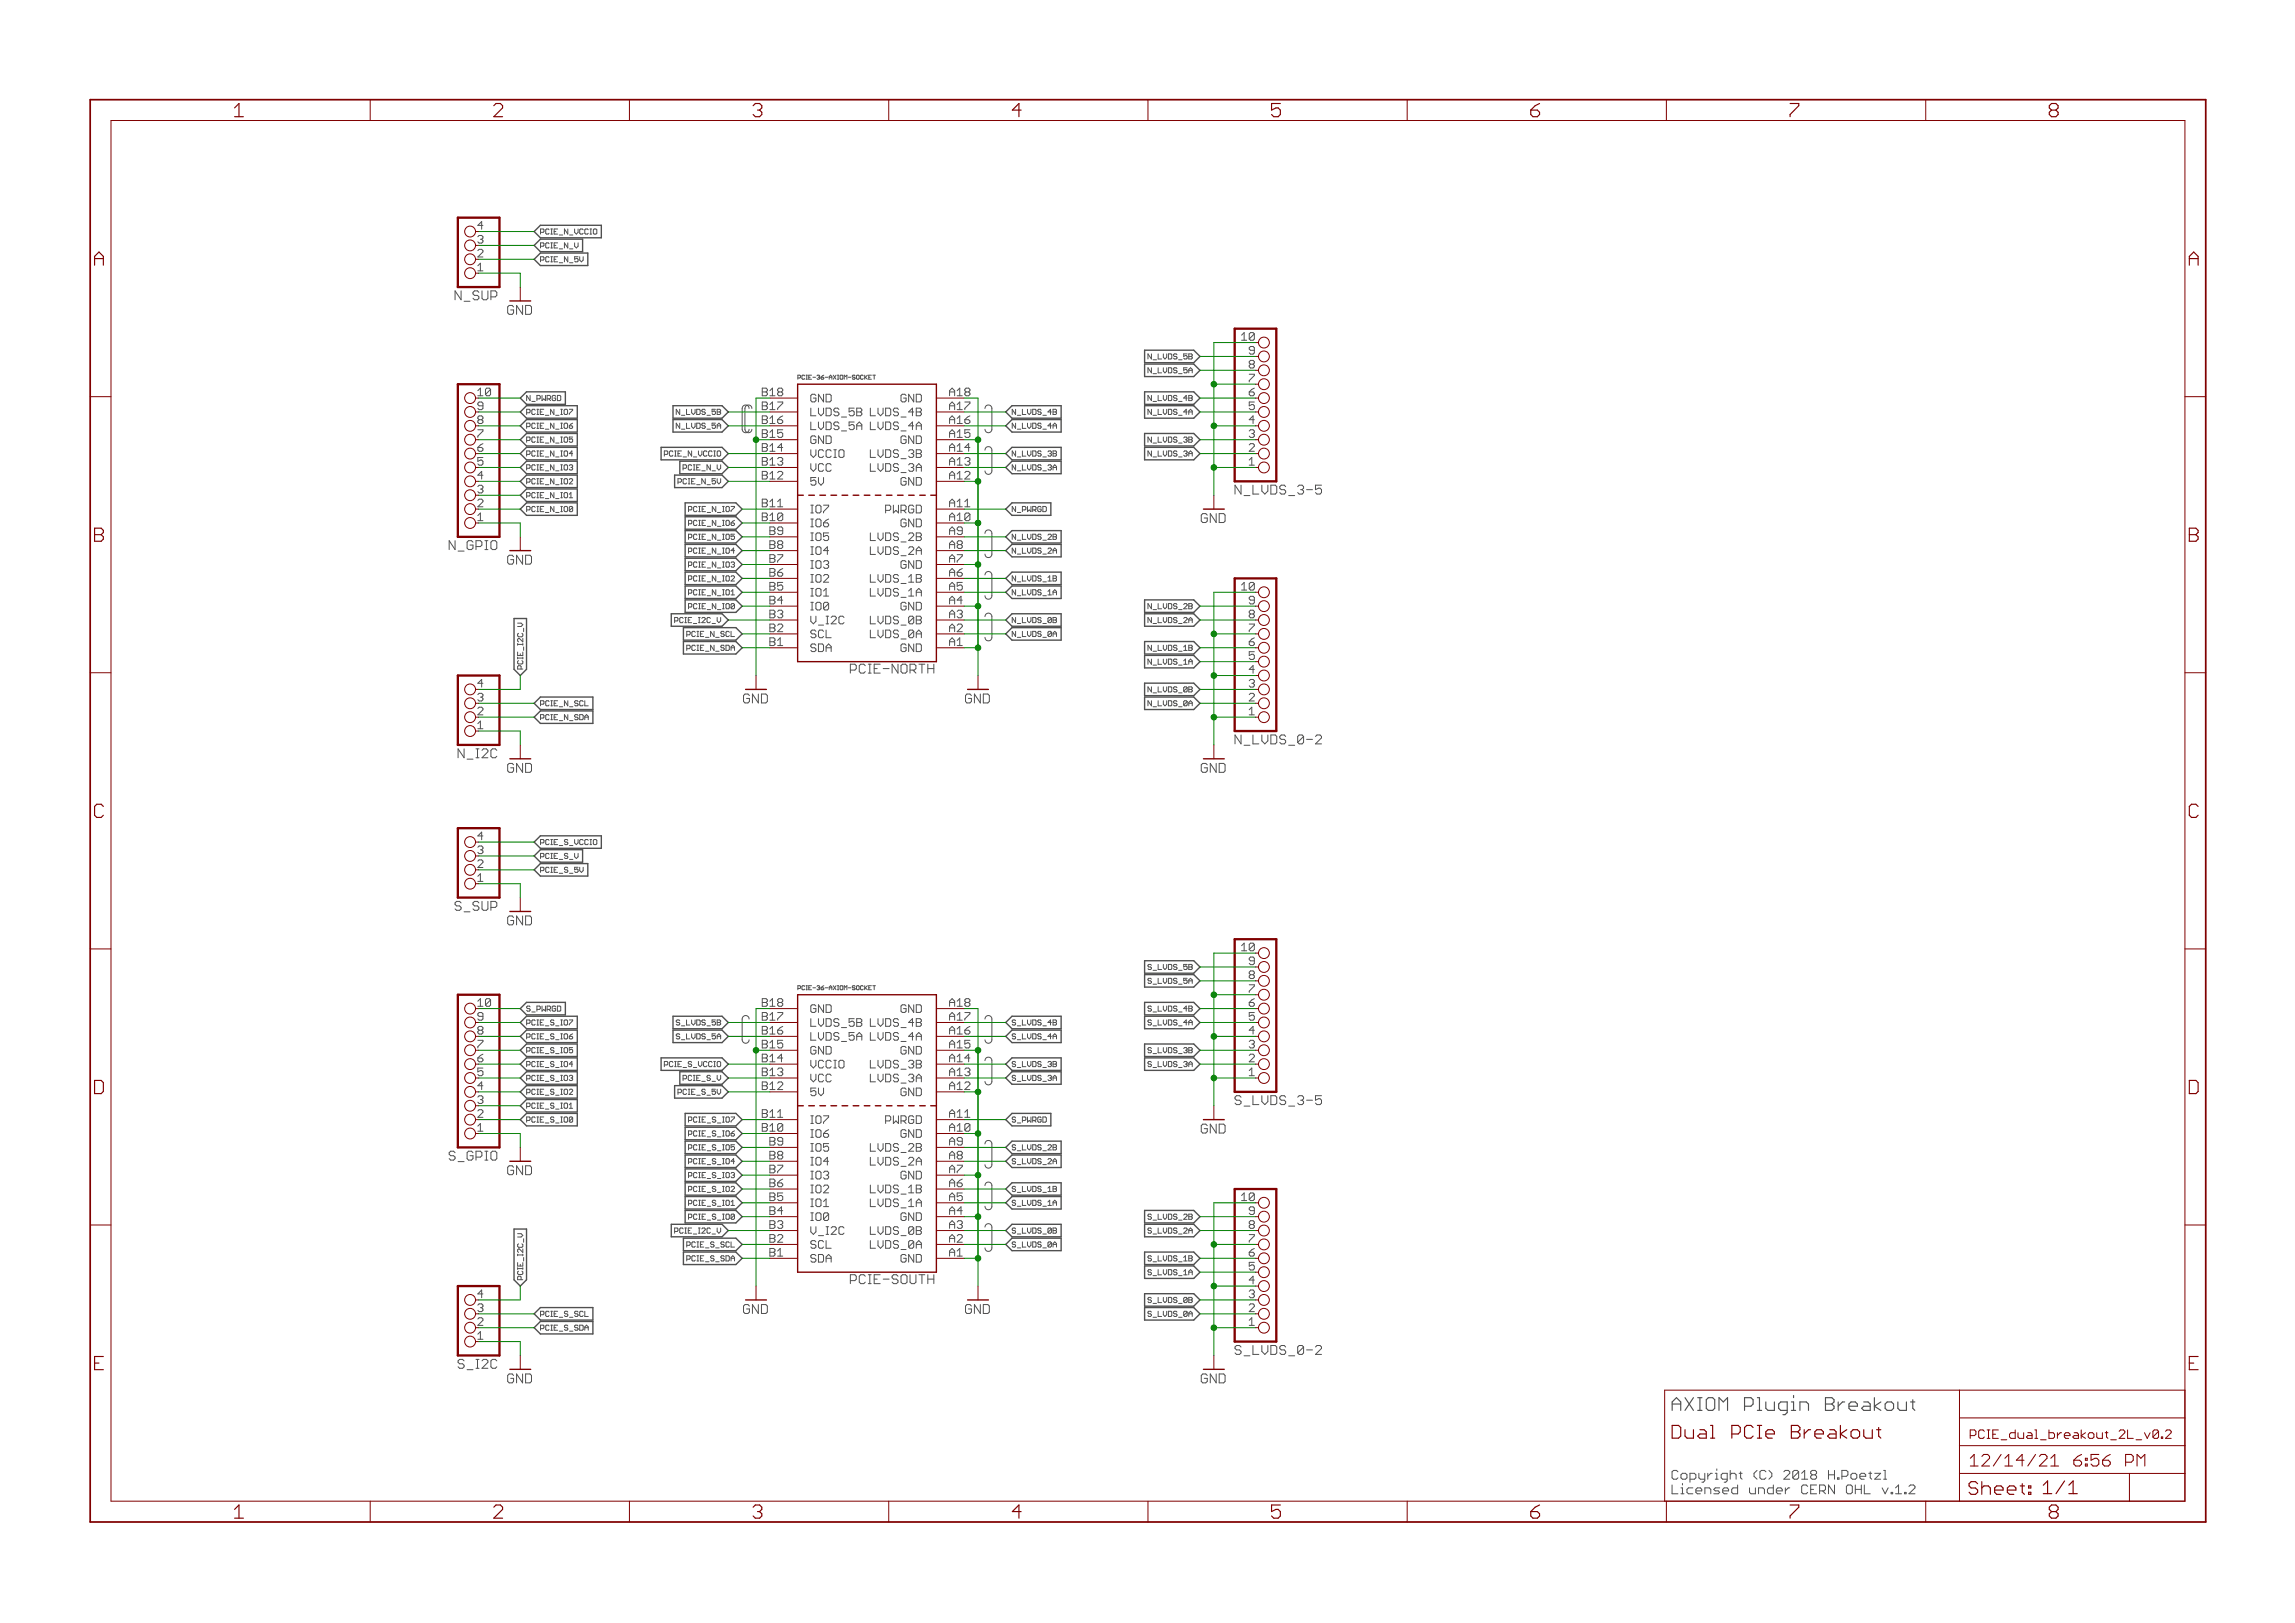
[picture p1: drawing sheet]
<svg xmlns="http://www.w3.org/2000/svg" width="420mm" height="297mm" viewBox="0 0 420 297" stroke-linecap="round" stroke-linejoin="round" font-family="sans-serif">
<defs><g id="words">
<g font-size="3.7" fill="#800000">
<text x="42.9" y="21.4">1</text>
<text x="90.4" y="21.4">2</text>
<text x="137.9" y="21.4">3</text>
<text x="185.3" y="21.4">4</text>
<text x="232.8" y="21.4">5</text>
<text x="280.3" y="21.4">6</text>
<text x="327.7" y="21.4">7</text>
<text x="375.2" y="21.4">8</text>
<text x="17.3" y="48.6">A</text>
<text x="400.8" y="48.6">A</text>
<text x="17.3" y="99.2">B</text>
<text x="400.8" y="99.2">B</text>
<text x="17.3" y="149.7">C</text>
<text x="400.8" y="149.7">C</text>
<text x="17.3" y="200.2">D</text>
<text x="400.8" y="200.2">D</text>
<text x="17.3" y="250.8">E</text>
<text x="400.8" y="250.8">E</text>
<text x="42.9" y="277.9">1</text>
<text x="90.4" y="277.9">2</text>
<text x="137.9" y="277.9">3</text>
<text x="185.3" y="277.9">4</text>
<text x="232.8" y="277.9">5</text>
<text x="280.3" y="277.9">6</text>
<text x="327.7" y="277.9">7</text>
<text x="375.2" y="277.9">8</text>
</g>
<text font-size="3.6" fill="#505050" x="306" y="258.2">AXIOM Plugin Breakout</text>
<g font-size="3.6" fill="#800000">
<text x="306" y="263.3">Dual PCIe Breakout</text>
<text x="360.4" y="273.6">Sheet: 1/1</text>
</g>
<g font-size="3.2" fill="#800000">
<text x="360.6" y="268.4">12/14/21</text>
<text x="378.2" y="268.4">6:56 PM</text>
</g>
<g font-size="2.5" fill="#505050">
<text x="83.9" y="54.9">N_SUP</text>
<text x="226" y="90.5">N_LVDS_3-5</text>
<text x="82.4" y="100.7">N_GPIO</text>
<text x="156.4" y="123.3">PCIE-NORTH</text>
<text x="226" y="136.2">N_LVDS_0-2</text>
<text x="83.9" y="138.8">N_I2C</text>
<text x="83.9" y="166.7">S_SUP</text>
<text x="226" y="202.2">S_LVDS_3-5</text>
<text x="82.4" y="212.4">S_GPIO</text>
<text x="156.4" y="235">PCIE-SOUTH</text>
<text x="83.9" y="250.5">S_I2C</text>
<text x="226" y="248">S_LVDS_0-2</text>
<text x="306" y="270.8">Copyright (C) 2018 H.Poetzl</text>
<text x="306" y="273.5">Licensed under CERN OHL v.1.2</text>
</g>
<g font-size="2.5" fill="#800000">
<text x="93.3" y="57.6">GND</text>
<text x="220.3" y="95.7">GND</text>
<text x="93.3" y="103.3">GND</text>
<text x="136.4" y="128.7">GND</text>
<text x="177.1" y="128.7">GND</text>
<text x="93.3" y="141.4">GND</text>
<text x="220.3" y="141.4">GND</text>
<text x="93.3" y="169.4">GND</text>
<text x="220.3" y="207.4">GND</text>
<text x="93.3" y="215.1">GND</text>
<text x="136.4" y="240.5">GND</text>
<text x="177.1" y="240.5">GND</text>
<text x="93.3" y="253.2">GND</text>
<text x="220.3" y="253.2">GND</text>
</g>
<text font-size="2.3" fill="#800000" x="360.6" y="263.3">PCIE_dual_breakout_2L_v0.2</text>
<g font-size="2.1" fill="#800000">
<text x="87.4" y="47.1">2</text>
<text x="87.4" y="44.6">3</text>
<text x="87.4" y="49.6">1</text>
<text x="228.8" y="64.9">9</text>
<text x="228.8" y="70">7</text>
<text x="87.4" y="75">9</text>
<text x="228.8" y="75">5</text>
<text x="87.4" y="80.1">7</text>
<text x="228.8" y="82.7">2</text>
<text x="228.8" y="80.1">3</text>
<text x="87.4" y="85.2">5</text>
<text x="228.8" y="85.2">1</text>
<text x="87.4" y="95.4">1</text>
<text x="87.4" y="92.8">2</text>
<text x="87.4" y="90.3">3</text>
<text x="228.8" y="110.6">9</text>
<text x="228.8" y="115.7">7</text>
<text x="228.8" y="125.8">3</text>
<text x="228.8" y="120.7">5</text>
<text x="87.4" y="130.9">2</text>
<text x="87.4" y="128.4">3</text>
<text x="228.8" y="130.9">1</text>
<text x="228.8" y="128.4">2</text>
<text x="87.4" y="133.4">1</text>
<text x="87.4" y="161.4">1</text>
<text x="87.4" y="158.8">2</text>
<text x="87.4" y="156.3">3</text>
<text x="228.8" y="176.6">9</text>
<text x="228.8" y="181.7">7</text>
<text x="87.4" y="191.9">7</text>
<text x="87.4" y="186.8">9</text>
<text x="228.8" y="191.9">3</text>
<text x="228.8" y="186.8">5</text>
<text x="87.4" y="196.9">5</text>
<text x="228.8" y="196.9">1</text>
<text x="228.8" y="194.4">2</text>
<text x="87.4" y="202">3</text>
<text x="87.4" y="207.1">1</text>
<text x="87.4" y="204.6">2</text>
<text x="228.8" y="227.4">7</text>
<text x="228.8" y="222.3">9</text>
<text x="228.8" y="232.5">5</text>
<text x="228.8" y="237.6">3</text>
<text x="87.4" y="245.2">1</text>
<text x="87.4" y="242.6">2</text>
<text x="87.4" y="240.1">3</text>
<text x="228.8" y="242.6">1</text>
<text x="228.8" y="240.1">2</text>
</g>
<g font-size="2.1" fill="#505050">
<text x="87.4" y="42">4</text>
<text x="227.5" y="62.3">10</text>
<text x="228.8" y="67.4">8</text>
<text x="87.4" y="77.6">8</text>
<text x="87.4" y="72.5">10</text>
<text x="139.8" y="77.6">B16</text>
<text x="139.8" y="75">B17</text>
<text x="139.8" y="72.5">B18</text>
<text x="148.4" y="76.2">LVDS_5B</text>
<text x="148.4" y="73.6">GND</text>
<text x="160.1" y="76.2">LVDS_4B</text>
<text x="165.2" y="73.6">GND</text>
<text x="173.8" y="77.6">A16</text>
<text x="173.8" y="75">A17</text>
<text x="173.8" y="72.5">A18</text>
<text x="228.8" y="77.6">4</text>
<text x="228.8" y="72.5">6</text>
<text x="87.4" y="82.7">6</text>
<text x="139.8" y="82.7">B14</text>
<text x="139.8" y="80.1">B15</text>
<text x="148.4" y="83.8">VCCIO</text>
<text x="148.4" y="81.2">GND</text>
<text x="148.4" y="78.7">LVDS_5A</text>
<text x="160.1" y="83.8">LVDS_3B</text>
<text x="160.1" y="78.7">LVDS_4A</text>
<text x="165.2" y="81.2">GND</text>
<text x="173.8" y="82.7">A14</text>
<text x="173.8" y="80.1">A15</text>
<text x="87.4" y="87.7">4</text>
<text x="139.8" y="87.7">B12</text>
<text x="139.8" y="85.2">B13</text>
<text x="148.4" y="88.8">5V</text>
<text x="148.4" y="86.3">VCC</text>
<text x="160.1" y="86.3">LVDS_3A</text>
<text x="165.2" y="88.8">GND</text>
<text x="173.8" y="87.7">A12</text>
<text x="173.8" y="85.2">A13</text>
<text x="139.8" y="95.4">B10</text>
<text x="139.8" y="92.8">B11</text>
<text x="148.4" y="93.9">IO7</text>
<text x="162.6" y="93.9">PWRGD</text>
<text x="173.8" y="95.4">A10</text>
<text x="173.8" y="92.8">A11</text>
<text x="141.1" y="100.4">B8</text>
<text x="141.1" y="97.9">B9</text>
<text x="148.4" y="101.5">IO4</text>
<text x="148.4" y="99">IO5</text>
<text x="148.4" y="96.5">IO6</text>
<text x="160.1" y="101.5">LVDS_2A</text>
<text x="160.1" y="99">LVDS_2B</text>
<text x="165.2" y="96.5">GND</text>
<text x="173.8" y="100.4">A8</text>
<text x="173.8" y="97.9">A9</text>
<text x="141.1" y="105.5">B6</text>
<text x="141.1" y="103">B7</text>
<text x="148.4" y="106.6">IO2</text>
<text x="148.4" y="104.1">IO3</text>
<text x="160.1" y="106.6">LVDS_1B</text>
<text x="165.2" y="104.1">GND</text>
<text x="173.8" y="105.5">A6</text>
<text x="173.8" y="103">A7</text>
<text x="141.1" y="113.1">B3</text>
<text x="141.1" y="110.6">B4</text>
<text x="141.1" y="108">B5</text>
<text x="148.4" y="111.7">IO0</text>
<text x="148.4" y="109.2">IO1</text>
<text x="160.1" y="109.2">LVDS_1A</text>
<text x="165.2" y="111.7">GND</text>
<text x="173.8" y="113.1">A3</text>
<text x="173.8" y="110.6">A4</text>
<text x="173.8" y="108">A5</text>
<text x="227.5" y="108">10</text>
<text x="228.8" y="113.1">8</text>
<text x="141.1" y="118.2">B1</text>
<text x="141.1" y="115.7">B2</text>
<text x="148.4" y="119.3">SDA</text>
<text x="148.4" y="116.8">SCL</text>
<text x="148.4" y="114.2">V_I2C</text>
<text x="160.1" y="116.8">LVDS_0A</text>
<text x="160.1" y="114.2">LVDS_0B</text>
<text x="165.2" y="119.3">GND</text>
<text x="173.8" y="118.2">A1</text>
<text x="173.8" y="115.7">A2</text>
<text x="228.8" y="118.2">6</text>
<text x="87.4" y="125.8">4</text>
<text x="228.8" y="123.3">4</text>
<text x="87.4" y="153.8">4</text>
<text x="227.5" y="174.1">10</text>
<text x="228.8" y="179.2">8</text>
<text x="87.4" y="184.2">10</text>
<text x="139.8" y="184.2">B18</text>
<text x="148.4" y="185.4">GND</text>
<text x="165.2" y="185.4">GND</text>
<text x="173.8" y="184.2">A18</text>
<text x="228.8" y="184.2">6</text>
<text x="87.4" y="189.3">8</text>
<text x="139.8" y="191.9">B15</text>
<text x="139.8" y="189.3">B16</text>
<text x="139.8" y="186.8">B17</text>
<text x="148.4" y="190.4">LVDS_5A</text>
<text x="148.4" y="187.9">LVDS_5B</text>
<text x="160.1" y="190.4">LVDS_4A</text>
<text x="160.1" y="187.9">LVDS_4B</text>
<text x="173.8" y="191.9">A15</text>
<text x="173.8" y="189.3">A16</text>
<text x="173.8" y="186.8">A17</text>
<text x="228.8" y="189.3">4</text>
<text x="87.4" y="194.4">6</text>
<text x="139.8" y="196.9">B13</text>
<text x="139.8" y="194.4">B14</text>
<text x="148.4" y="195.5">VCCIO</text>
<text x="148.4" y="193">GND</text>
<text x="160.1" y="195.5">LVDS_3B</text>
<text x="165.2" y="193">GND</text>
<text x="173.8" y="196.9">A13</text>
<text x="173.8" y="194.4">A14</text>
<text x="87.4" y="199.5">4</text>
<text x="139.8" y="199.5">B12</text>
<text x="148.4" y="200.6">5V</text>
<text x="148.4" y="198">VCC</text>
<text x="160.1" y="198">LVDS_3A</text>
<text x="165.2" y="200.6">GND</text>
<text x="173.8" y="199.5">A12</text>
<text x="139.8" y="207.1">B10</text>
<text x="139.8" y="204.6">B11</text>
<text x="141.1" y="209.6">B9</text>
<text x="148.4" y="208.2">IO6</text>
<text x="148.4" y="205.7">IO7</text>
<text x="162.6" y="205.7">PWRGD</text>
<text x="165.2" y="208.2">GND</text>
<text x="173.8" y="209.6">A9</text>
<text x="173.8" y="207.1">A10</text>
<text x="173.8" y="204.6">A11</text>
<text x="141.1" y="214.7">B7</text>
<text x="141.1" y="212.2">B8</text>
<text x="148.4" y="215.8">IO3</text>
<text x="148.4" y="213.3">IO4</text>
<text x="148.4" y="210.7">IO5</text>
<text x="160.1" y="213.3">LVDS_2A</text>
<text x="160.1" y="210.7">LVDS_2B</text>
<text x="165.2" y="215.8">GND</text>
<text x="173.8" y="214.7">A7</text>
<text x="173.8" y="212.2">A8</text>
<text x="141.1" y="219.8">B5</text>
<text x="141.1" y="217.2">B6</text>
<text x="148.4" y="220.9">IO1</text>
<text x="148.4" y="218.4">IO2</text>
<text x="160.1" y="220.9">LVDS_1A</text>
<text x="160.1" y="218.4">LVDS_1B</text>
<text x="173.8" y="219.8">A5</text>
<text x="173.8" y="217.2">A6</text>
<text x="227.5" y="219.8">10</text>
<text x="141.1" y="227.4">B2</text>
<text x="141.1" y="224.9">B3</text>
<text x="141.1" y="222.3">B4</text>
<text x="148.4" y="226">V_I2C</text>
<text x="148.4" y="223.4">IO0</text>
<text x="160.1" y="226">LVDS_0B</text>
<text x="165.2" y="223.4">GND</text>
<text x="173.8" y="227.4">A2</text>
<text x="173.8" y="224.9">A3</text>
<text x="173.8" y="222.3">A4</text>
<text x="228.8" y="224.9">8</text>
<text x="141.1" y="229.9">B1</text>
<text x="148.4" y="231.1">SDA</text>
<text x="148.4" y="228.5">SCL</text>
<text x="160.1" y="228.5">LVDS_0A</text>
<text x="165.2" y="231.1">GND</text>
<text x="173.8" y="229.9">A1</text>
<text x="228.8" y="229.9">6</text>
<text x="87.4" y="237.6">4</text>
<text x="228.8" y="235">4</text>
</g>
<g font-size="1.4" fill="#505050">
<text x="98.9" y="45.4">PCIE_N_V</text>
<text x="98.9" y="48">PCIE_N_5V</text>
<text x="98.9" y="42.9">PCIE_N_VCCIO</text>
<text x="210.9" y="65.7">N_LVDS_5B</text>
<text x="210.9" y="68.3">N_LVDS_5A</text>
<text x="96.4" y="73.4">N_PWRGD</text>
<text x="96.4" y="75.9">PCIE_N_IO7</text>
<text x="124.6" y="75.9">N_LVDS_5B</text>
<text x="185.3" y="75.9">N_LVDS_4B</text>
<text x="210.9" y="75.9">N_LVDS_4A</text>
<text x="210.9" y="73.4">N_LVDS_4B</text>
<text x="96.4" y="78.4">PCIE_N_IO6</text>
<text x="96.4" y="83.5">PCIE_N_IO4</text>
<text x="96.4" y="81">PCIE_N_IO5</text>
<text x="122" y="83.5">PCIE_N_VCCIO</text>
<text x="124.6" y="78.4">N_LVDS_5A</text>
<text x="185.3" y="83.5">N_LVDS_3B</text>
<text x="185.3" y="78.4">N_LVDS_4A</text>
<text x="210.9" y="81">N_LVDS_3B</text>
<text x="210.9" y="83.5">N_LVDS_3A</text>
<text x="96.4" y="88.6">PCIE_N_IO2</text>
<text x="96.4" y="86.1">PCIE_N_IO3</text>
<text x="124.6" y="88.6">PCIE_N_5V</text>
<text x="125.4" y="86.1">PCIE_N_V</text>
<text x="185.3" y="86.1">N_LVDS_3A</text>
<text x="96.4" y="93.7">PCIE_N_IO0</text>
<text x="96.4" y="91.1">PCIE_N_IO1</text>
<text x="126.3" y="93.7">PCIE_N_IO7</text>
<text x="185.3" y="93.7">N_PWRGD</text>
<text x="126.3" y="96.2">PCIE_N_IO6</text>
<text x="126.3" y="101.3">PCIE_N_IO4</text>
<text x="126.3" y="98.8">PCIE_N_IO5</text>
<text x="185.3" y="101.3">N_LVDS_2A</text>
<text x="185.3" y="98.8">N_LVDS_2B</text>
<text x="126.3" y="106.4">PCIE_N_IO2</text>
<text x="126.3" y="103.8">PCIE_N_IO3</text>
<text x="185.3" y="106.4">N_LVDS_1B</text>
<text x="123.7" y="114">PCIE_I2C_V</text>
<text x="126.3" y="111.5">PCIE_N_IO0</text>
<text x="126.3" y="108.9">PCIE_N_IO1</text>
<text x="185.3" y="114">N_LVDS_0B</text>
<text x="185.3" y="108.9">N_LVDS_1A</text>
<text x="210.9" y="114">N_LVDS_2A</text>
<text x="210.9" y="111.5">N_LVDS_2B</text>
<text x="126.3" y="116.5">PCIE_N_SCL</text>
<text x="126.3" y="119.1">PCIE_N_SDA</text>
<text x="185.3" y="116.5">N_LVDS_0A</text>
<text x="210.9" y="119.1">N_LVDS_1B</text>
<text x="95.7" y="122.5" transform="rotate(-90 95.7 122.5)">PCIE_I2C_V</text>
<text x="210.9" y="121.6">N_LVDS_1A</text>
<text x="98.9" y="129.2">PCIE_N_SCL</text>
<text x="98.9" y="131.8">PCIE_N_SDA</text>
<text x="210.9" y="129.2">N_LVDS_0A</text>
<text x="210.9" y="126.7">N_LVDS_0B</text>
<text x="98.9" y="154.6">PCIE_S_VCCIO</text>
<text x="98.9" y="157.2">PCIE_S_V</text>
<text x="98.9" y="159.7">PCIE_S_5V</text>
<text x="210.9" y="177.5">S_LVDS_5B</text>
<text x="96.4" y="185.1">S_PWRGD</text>
<text x="210.9" y="180">S_LVDS_5A</text>
<text x="210.9" y="185.1">S_LVDS_4B</text>
<text x="96.4" y="190.2">PCIE_S_IO6</text>
<text x="96.4" y="187.6">PCIE_S_IO7</text>
<text x="124.6" y="190.2">S_LVDS_5A</text>
<text x="124.6" y="187.6">S_LVDS_5B</text>
<text x="185.3" y="190.2">S_LVDS_4A</text>
<text x="185.3" y="187.6">S_LVDS_4B</text>
<text x="210.9" y="187.6">S_LVDS_4A</text>
<text x="96.4" y="195.3">PCIE_S_IO4</text>
<text x="96.4" y="197.8">PCIE_S_IO3</text>
<text x="96.4" y="192.7">PCIE_S_IO5</text>
<text x="122" y="195.3">PCIE_S_VCCIO</text>
<text x="125.4" y="197.8">PCIE_S_V</text>
<text x="185.3" y="197.8">S_LVDS_3A</text>
<text x="185.3" y="195.3">S_LVDS_3B</text>
<text x="210.9" y="195.3">S_LVDS_3A</text>
<text x="210.9" y="192.7">S_LVDS_3B</text>
<text x="96.4" y="200.3">PCIE_S_IO2</text>
<text x="96.4" y="202.9">PCIE_S_IO1</text>
<text x="124.6" y="200.3">PCIE_S_5V</text>
<text x="96.4" y="205.4">PCIE_S_IO0</text>
<text x="126.3" y="208">PCIE_S_IO6</text>
<text x="126.3" y="205.4">PCIE_S_IO7</text>
<text x="185.3" y="205.4">S_PWRGD</text>
<text x="126.3" y="213">PCIE_S_IO4</text>
<text x="126.3" y="215.6">PCIE_S_IO3</text>
<text x="126.3" y="210.5">PCIE_S_IO5</text>
<text x="185.3" y="213">S_LVDS_2A</text>
<text x="185.3" y="210.5">S_LVDS_2B</text>
<text x="126.3" y="218.1">PCIE_S_IO2</text>
<text x="126.3" y="220.7">PCIE_S_IO1</text>
<text x="185.3" y="220.7">S_LVDS_1A</text>
<text x="185.3" y="218.1">S_LVDS_1B</text>
<text x="123.7" y="225.7">PCIE_I2C_V</text>
<text x="126.3" y="223.2">PCIE_S_IO0</text>
<text x="185.3" y="225.7">S_LVDS_0B</text>
<text x="210.9" y="225.7">S_LVDS_2A</text>
<text x="210.9" y="223.2">S_LVDS_2B</text>
<text x="126.3" y="228.3">PCIE_S_SCL</text>
<text x="126.3" y="230.8">PCIE_S_SDA</text>
<text x="185.3" y="228.3">S_LVDS_0A</text>
<text x="210.9" y="233.3">S_LVDS_1A</text>
<text x="210.9" y="230.8">S_LVDS_1B</text>
<text x="95.7" y="234.2" transform="rotate(-90 95.7 234.2)">PCIE_I2C_V</text>
<text x="210.9" y="238.4">S_LVDS_0B</text>
<text x="98.9" y="241">PCIE_S_SCL</text>
<text x="98.9" y="243.5">PCIE_S_SDA</text>
<text x="210.9" y="241">S_LVDS_0A</text>
</g>
<g font-size="1.1" fill="#505050">
<text x="146" y="69.4">PCIE-36-AXIOM-SOCKET</text>
<text x="146" y="181.2">PCIE-36-AXIOM-SOCKET</text>
</g>
</g></defs>
<g fill="none" stroke="#505050" stroke-width=".18">
<path d="M123.8 75.9v-1l.6 1M123.8 78.4v-1l.6 1M137.1 74.8a.63 .63 0 0 0-.6-.7 .63 .63 0 0 0-.6 .7v3.8a.63 .63 0 0 0 .6 .6 .63 .63 0 0 0 .6-.6M137.6 74.8a.63 .63 0 0 0-.6-.7 .63 .63 0 0 0-.6 .7v3.8a.63 .63 0 0 0 .6 .6 .63 .63 0 0 0 .6-.6M159.3 74.7v1.4h1M159.3 77.2v1.4h1M180.3 74.8a.63 .63 0 0 1 .7-.7 .63 .63 0 0 1 .6 .7v3.8a.63 .63 0 0 1-.6 .6 .63 .63 0 0 1-.7-.6M192.8 77.9h.6M193.1 77.4l.3 .4v.6M193.3 74.9l.1 .2-.1 .3 .1 .3-.1 .2M210.2 65.7v-.9l.6 .9M210.2 68.2v-.9l.6 .9"/>
<path d="M210.2 73.3v-.9l.6 .9M210.2 75.9v-1l.6 1M121.6 83.2h.5M122.1 82.5h-.5v1M124.1 88.2h.5M124.6 87.6h-.5v1M159.3 82.3v1.4h1M159.3 84.9v1.4h1M159.3 97.5v1.4h1M180.3 82.4a.63 .63 0 0 1 .7-.7 .63 .63 0 0 1 .6 .7v3.8a.63 .63 0 0 1-.6 .6 .63 .63 0 0 1-.7-.6M180.3 97.6a.63 .63 0 0 1 .7-.6 .63 .63 0 0 1 .6 .6v3.8a.63 .63 0 0 1-.6 .6 .63 .63 0 0 1-.7-.6M192.8 85.6h.6"/>
<path d="M193.1 85.1l.3 .3v.6M193.3 82.5l.1 .2-.1 .3 .1 .3-.1 .2M193.3 97.8l.1 .1-.1 .3 .1 .4-.1 .1M210.2 80.9v-.9l.6 .9M210.2 83.5v-1l.6 1M240.8 88.8h1.1M241.7 89.3l.2 .3v.5l-.2 .3M125.7 116.2h.5M125.7 118.7h.5M126.2 115.5h-.5v1M126.2 118.1h-.5v.9M159.3 100.1v1.4h1"/>
<path d="M159.3 105.2v1.4h1M159.3 107.7v1.4h1M159.3 112.8v1.4h1M159.3 115.3v1.4h1M180.3 105.2a.63 .63 0 0 1 .7-.6 .63 .63 0 0 1 .6 .6v3.8a.63 .63 0 0 1-.6 .7 .63 .63 0 0 1-.7-.7M180.3 112.8a.63 .63 0 0 1 .7-.6 .63 .63 0 0 1 .6 .6v3.8a.63 .63 0 0 1-.6 .7 .63 .63 0 0 1-.7-.7M192.8 116h.6M192.8 108.4h.6M192.8 100.8h.6M193.1 100.3l.3 .3v.7M193.1 107.9l.3 .3v.7M193.1 115.5l.3 .4v.6"/>
<path d="M193.3 105.4l.1 .2-.1 .3 .1 .3-.1 .1M193.3 113l.1 .2-.1 .3 .1 .3-.1 .2M210.2 111.4v-.9l.6 .9M210.2 114v-1l.6 1M210.2 119v-.9l.6 .9M155.7 122.6h.8M156.5 121.6h-.8v1.6M210.2 121.6v-1l.6 1M210.2 126.6v-.9l.6 .9M210.2 129.2v-1l.6 1M241.7 134.5l.2 .3v.2l-1.1 1.1h1.1M210.2 179.8l.1 .2h.3"/>
<path d="M210.2 177.3l.1 .1h.3M210.6 176.5h-.3l-.1 .2 .1 .3h.3M210.6 179h-.3l-.1 .2 .1 .3h.3M121.6 194.9h.5M122.1 194.3h-.5v.9M123.8 190l.2 .1h.3M123.8 187.5l.2 .1h.3M124.1 200h.5M124.3 189.2h-.3l-.2 .2 .2 .3h.3M124.3 186.7h-.3l-.2 .1 .2 .3h.3M124.6 199.3h-.5v1M137.1 186.5a.63 .63 0 0 0-.6-.6 .63 .63 0 0 0-.6 .6v3.8a.63 .63 0 0 0 .6 .6 .63 .63 0 0 0 .6-.6"/>
<path d="M159.3 186.4v1.4h1M159.3 189v1.4h1M159.3 194.1v1.4h1M159.3 196.6v1.4h1M180.3 186.5a.63 .63 0 0 1 .7-.6 .63 .63 0 0 1 .6 .6v3.8a.63 .63 0 0 1-.6 .6 .63 .63 0 0 1-.7-.6M180.3 194.1a.63 .63 0 0 1 .7-.6 .63 .63 0 0 1 .6 .6v3.8a.63 .63 0 0 1-.6 .7 .63 .63 0 0 1-.7-.7M192.8 197.3h.6M192.8 189.7h.6M193.1 189.2l.3 .3v.6M193.1 196.8l.3 .3v.7M193.3 186.7l.1 .1-.1 .3 .1 .4-.1 .1M193.3 194.3l.1 .1-.1 .4 .1 .3-.1 .1"/>
<path d="M210.2 195.1l.1 .1h.3M210.2 192.5l.1 .2h.3M210.2 187.5l.1 .1h.3M210.2 184.9l.1 .2h.3M210.6 184.1h-.3l-.1 .2 .1 .3h.3M210.6 186.7h-.3l-.1 .1 .1 .3h.3M210.6 191.7h-.3l-.1 .2 .1 .3h.3M210.6 194.3h-.3l-.1 .1 .1 .4h.3M159.3 209.3v1.4h1M159.3 211.8v1.4h1M159.3 216.9v1.4h1M159.3 219.4v1.4h1"/>
<path d="M180.3 209.4a.63 .63 0 0 1 .7-.7 .63 .63 0 0 1 .6 .7v3.8a.63 .63 0 0 1-.6 .6 .63 .63 0 0 1-.7-.6M180.3 217a.63 .63 0 0 1 .7-.7 .63 .63 0 0 1 .6 .7v3.8a.63 .63 0 0 1-.6 .6 .63 .63 0 0 1-.7-.6M192.8 212.5h.6M193.1 212l.3 .4v.6M193.1 219.7l.3 .3v.6M193.3 209.5l.1 .2-.1 .3 .1 .3-.1 .2M193.3 217.1l.1 .2-.1 .3 .1 .3-.1 .2M240.8 200.5h1.1M241.7 201.1l.2 .3v.5l-.2 .3M125.7 227.9h.5M125.7 230.5h.5M126.2 229.8h-.5v1"/>
<path d="M126.2 227.3h-.5v.9M155.7 234.4h.8M156.5 233.3h-.8v1.6M159.3 224.5v1.4h1M159.3 227.1v1.4h1M180.3 224.6a.63 .63 0 0 1 .7-.7 .63 .63 0 0 1 .6 .7v3.8a.63 .63 0 0 1-.6 .6 .63 .63 0 0 1-.7-.6M192.8 227.8h.6M192.8 220.1h.6M193.1 227.3l.3 .3v.6M193.3 224.7l.1 .2-.1 .3 .1 .3-.1 .2M210.2 238.2l.1 .2h.3M210.2 233.2l.1 .1h.3"/>
<path d="M210.2 230.6l.1 .2h.3M210.2 225.5l.1 .2h.3M210.2 223l.1 .2h.3M210.6 240h-.3l-.1 .1 .1 .4h.3M210.6 222.2h-.3l-.1 .2 .1 .3h.3M210.6 224.7h-.3l-.1 .2 .1 .3h.3M210.6 229.8h-.3l-.1 .2 .1 .3h.3M210.6 232.4h-.3l-.1 .1 .1 .3h.3M210.6 237.4h-.3l-.1 .2 .1 .3h.3M210.2 240.8l.1 .1h.3M241.7 246.3l.2 .2v.3l-1.1 1.1h1.1M349.8 271.8h.5l.3 .2v.3l-1.1 1.1h1.1"/>
</g>
<g fill="none" stroke="#505050" stroke-width=".25">
<path d="M97.8 44.9l1.1-1.1h7.8v2.3h-7.8zM97.8 47.5l1.1-1.2h8.7v2.3h-8.7zM97.8 42.4l1.1-1.2h11.2v2.3h-11.2zM96.4 71.7h7.1v2.3h-7.1l-1.2-1.1zM96.4 74.3h9.3v2.2h-9.3l-1.2-1.1zM96.4 76.8h9.3v2.3h-9.3l-1.2-1.2zM96.4 79.3h9.3v2.3h-9.3l-1.2-1.1zM123.2 74.3h9l1.1 1.1-1.1 1.1h-9zM123.2 76.8h9l1.1 1.1-1.1 1.2h-9zM184.1 75.4l1.2-1.1h9v2.2h-9zM184.1 77.9l1.2-1.1h9v2.3h-9zM209.5 64.1h9l1.2 1.1-1.2 1.2h-9z"/>
<path d="M209.5 66.6h9l1.2 1.2-1.2 1.1h-9zM209.5 71.7h9l1.2 1.2-1.2 1.1h-9zM209.5 74.3h9l1.2 1.1-1.2 1.1h-9zM209.5 79.3h9l1.2 1.2-1.2 1.1h-9zM96.4 81.9h9.3v2.3h-9.3l-1.2-1.2zM96.4 84.4h9.3v2.3h-9.3l-1.2-1.1zM96.4 87h9.3v2.2h-9.3l-1.2-1.1zM96.4 89.5h9.3v2.3h-9.3l-1.2-1.2zM96.4 92h9.3v2.3h-9.3l-1.2-1.1zM121 81.9h11.2l1.1 1.1-1.1 1.2h-11.2zM123.5 87h8.7l1.1 1.1-1.1 1.1h-8.7zM124.5 84.4h7.7l1.1 1.2-1.1 1.1h-7.7z"/>
<path d="M125.4 92h9.3l1.2 1.2-1.2 1.1h-9.3zM125.4 94.6h9.3l1.2 1.1-1.2 1.2h-9.3zM125.4 97.1h9.3l1.2 1.2-1.2 1.1h-9.3zM125.4 99.6h9.3l1.2 1.2-1.2 1.1h-9.3zM184.1 83l1.2-1.1h9v2.3h-9zM184.1 85.6l1.2-1.2h9v2.3h-9zM184.1 98.3l1.2-1.2h9v2.3h-9zM184.1 93.2l1.2-1.2h7.1v2.3h-7.1zM209.5 81.9h9l1.2 1.1-1.2 1.2h-9zM94.1 113.2h2.3v9.3l-1.2 1.1-1.1-1.1zM122.9 112.3h9.3l1.1 1.2-1.1 1.1h-9.3zM125.1 114.9h9.6l1.2 1.1-1.2 1.2h-9.6z"/>
<path d="M125.1 117.4h9.6l1.2 1.2-1.2 1.1h-9.6zM125.4 109.8h9.3l1.2 1.1-1.2 1.2h-9.3zM125.4 102.2h9.3l1.2 1.1-1.2 1.2h-9.3zM125.4 104.7h9.3l1.2 1.2-1.2 1.1h-9.3zM125.4 107.3h9.3l1.2 1.1-1.2 1.1h-9.3zM184.1 113.5l1.2-1.2h9v2.3h-9zM184.1 100.8l1.2-1.2h9v2.3h-9zM184.1 105.9l1.2-1.2h9v2.3h-9zM184.1 108.4l1.2-1.1h9v2.2h-9zM184.1 116l1.2-1.1h9v2.3h-9zM209.5 112.3h9l1.2 1.2-1.2 1.1h-9zM209.5 109.8h9l1.2 1.1-1.2 1.2h-9z"/>
<path d="M209.5 117.4h9l1.2 1.2-1.2 1.1h-9zM209.5 120h9l1.2 1.1-1.2 1.1h-9zM98.9 127.6h9.6v2.3h-9.6l-1.1-1.2zM98.9 130.1h9.6v2.3h-9.6l-1.1-1.1zM209.5 125h9l1.2 1.2-1.2 1.1h-9zM209.5 127.6h9l1.2 1.1-1.2 1.2h-9zM97.8 159.2l1.1-1.1h8.7v2.2h-8.7zM98.9 155.5h7.8v2.3h-7.8l-1.1-1.1zM98.9 153h11.2v2.3h-11.2l-1.1-1.2zM209.5 175.8h9l1.2 1.2-1.2 1.1h-9zM209.5 178.4h9l1.2 1.1-1.2 1.2h-9zM95.2 184.6l1.2-1.1h7.1v2.2h-7.1z"/>
<path d="M95.2 187.1l1.2-1.1h9.3v2.3h-9.3zM95.2 189.7l1.2-1.2h9.3v2.3h-9.3zM95.2 192.2l1.2-1.1h9.3v2.3h-9.3zM95.2 194.8l1.2-1.2h9.3v2.3h-9.3zM95.2 197.3l1.2-1.1h9.3v2.2h-9.3zM95.2 199.8l1.2-1.1h9.3v2.3h-9.3zM121 193.6h11.2l1.1 1.2-1.1 1.1h-11.2zM123.2 188.5h9l1.1 1.2-1.1 1.1h-9zM123.2 186h9l1.1 1.1-1.1 1.2h-9zM123.5 198.7h8.7l1.1 1.1-1.1 1.2h-8.7zM124.5 196.2h7.7l1.1 1.1-1.1 1.1h-7.7zM184.1 197.3l1.2-1.1h9v2.2h-9z"/>
<path d="M185.3 186h9v2.3h-9l-1.2-1.2zM185.3 188.5h9v2.3h-9l-1.2-1.1zM185.3 193.6h9v2.3h-9l-1.2-1.1zM209.5 183.5h9l1.2 1.1-1.2 1.1h-9zM209.5 186h9l1.2 1.1-1.2 1.2h-9zM209.5 191.1h9l1.2 1.1-1.2 1.2h-9zM209.5 193.6h9l1.2 1.2-1.2 1.1h-9zM95.2 202.4l1.2-1.2h9.3v2.3h-9.3zM96.4 203.8h9.3v2.3h-9.3l-1.2-1.2zM125.4 219h9.3l1.2 1.1-1.2 1.2h-9.3zM125.4 216.5h9.3l1.2 1.1-1.2 1.1h-9.3zM125.4 211.4h9.3l1.2 1.1-1.2 1.2h-9.3z"/>
<path d="M125.4 208.9h9.3l1.2 1.1-1.2 1.1h-9.3zM125.4 203.8h9.3l1.2 1.1-1.2 1.2h-9.3zM125.4 206.3h9.3l1.2 1.2-1.2 1.1h-9.3zM125.4 213.9h9.3l1.2 1.2-1.2 1.1h-9.3zM184.1 210l1.2-1.1h9v2.2h-9zM184.1 212.5l1.2-1.1h9v2.3h-9zM184.1 217.6l1.2-1.1h9v2.2h-9zM184.1 204.9l1.2-1.1h7.1v2.3h-7.1zM94.1 224.9h2.3v9.3l-1.2 1.2-1.1-1.2zM122.9 224.1h9.3l1.1 1.1-1.1 1.2h-9.3zM125.1 226.6h9.6l1.2 1.2-1.2 1.1h-9.6zM125.1 229.2h9.6l1.2 1.1-1.2 1.1h-9.6z"/>
<path d="M125.4 221.5h9.3l1.2 1.2-1.2 1.1h-9.3zM184.1 225.2l1.2-1.1h9v2.3h-9zM184.1 227.8l1.2-1.2h9v2.3h-9zM184.1 220.1l1.2-1.1h9v2.3h-9zM209.5 224.1h9l1.2 1.1-1.2 1.2h-9zM209.5 239.3h9l1.2 1.2-1.2 1.1h-9zM209.5 221.5h9l1.2 1.2-1.2 1.1h-9zM209.5 229.2h9l1.2 1.1-1.2 1.1h-9zM209.5 231.7h9l1.2 1.1-1.2 1.2h-9zM209.5 236.8h9l1.2 1.1-1.2 1.2h-9zM97.8 240.5l1.1-1.2h9.6v2.3h-9.6zM97.8 243l1.1-1.1h9.6v2.2h-9.6z"/>
</g>
<g fill="none" stroke="#800000" stroke-width=".18">
<path d="M67.8 18.2v3.9M115.2 18.2v3.9M162.7 18.2v3.9M210.2 18.2v3.9M257.6 18.2v3.9M305.1 18.2v3.9M352.6 18.2v3.9M20.3 22.1h379.7v252.6h-379.7zM95.2 52.5v2.6M16.5 72.6h3.8M140.9 77.9h5.1M140.9 75.4h5.1"/>
<path d="M140.9 72.9h5.1M171.4 77.9h5.1M171.4 75.4h5.1M171.4 72.9h5.1M400 72.6h3.8M95.2 98.3v2.5M140.9 98.3h5.1M140.9 95.7h5.1M140.9 93.2h5.1M140.9 88.1h5.1M140.9 85.6h5.1M140.9 83h5.1"/>
<path d="M140.9 80.5h5.1M171.4 98.3h5.1M171.4 95.7h5.1M171.4 93.2h5.1M171.4 88.1h5.1M171.4 85.6h5.1M171.4 83h5.1M171.4 80.5h5.1M222.2 90.6v2.6M140.9 118.6h5.1M140.9 116h5.1M140.9 113.5h5.1"/>
<path d="M140.9 110.9h5.1M140.9 108.4h5.1M140.9 105.9h5.1M140.9 103.3h5.1M140.9 100.8h5.1M171.4 118.6h5.1M171.4 116h5.1M171.4 113.5h5.1M171.4 110.9h5.1M171.4 108.4h5.1M171.4 105.9h5.1M171.4 103.3h5.1"/>
<path d="M171.4 100.8h5.1M16.5 123.1h3.8M95.2 136.3v2.6M138.4 123.6v2.6M179 123.6v2.6M222.2 136.3v2.6M400 123.1h3.8M16.5 173.7h3.8M95.2 164.3v2.5M400 173.7h3.8M140.9 199.8h5.1M140.9 197.3h5.1"/>
<path d="M140.9 194.8h5.1M140.9 192.2h5.1M140.9 189.7h5.1M140.9 187.1h5.1M140.9 184.6h5.1M171.4 199.8h5.1M171.4 197.3h5.1M171.4 194.8h5.1M171.4 192.2h5.1M171.4 189.7h5.1M171.4 187.1h5.1M171.4 184.6h5.1"/>
<path d="M95.2 210v2.5M140.9 217.6h5.1M140.9 215.1h5.1M140.9 212.5h5.1M140.9 210h5.1M140.9 207.5h5.1M140.9 204.9h5.1M171.4 217.6h5.1M171.4 215.1h5.1M171.4 212.5h5.1M171.4 210h5.1M171.4 207.5h5.1"/>
<path d="M171.4 204.9h5.1M222.2 202.4v2.5M16.5 224.2h3.8M138.4 235.4v2.5M140.9 230.3h5.1M140.9 227.8h5.1M140.9 225.2h5.1M140.9 222.7h5.1M140.9 220.1h5.1M171.4 230.3h5.1M171.4 227.8h5.1M171.4 225.2h5.1"/>
<path d="M171.4 222.7h5.1M171.4 220.1h5.1M179 235.4v2.5M400 224.2h3.8M95.2 248.1v2.5M222.2 248.1v2.5M358.7 254.4v20.3M358.7 259.5h41.3M400 254.4h-95.2v20.3M67.8 274.7v3.9M115.2 274.7v3.9M162.7 274.7v3.9"/>
<path d="M210.2 274.7v3.9M257.6 274.7v3.9M305.1 274.7v3.9M352.6 274.7v3.9M358.7 269.7h41.3M358.7 264.6h41.3M389.8 269.7v5"/>
<circle cx="86.1" cy="42.4" r=".99"/>
<circle cx="86.1" cy="47.5" r=".99"/>
<circle cx="86.1" cy="44.9" r=".99"/>
<circle cx="86.1" cy="50" r=".99"/>
<circle cx="86.1" cy="75.4" r=".99"/>
<circle cx="86.1" cy="72.9" r=".99"/>
<circle cx="86.1" cy="77.9" r=".99"/>
<circle cx="231.4" cy="62.7" r=".99"/>
<circle cx="231.4" cy="75.4" r=".99"/>
<circle cx="231.4" cy="77.9" r=".99"/>
<circle cx="231.4" cy="67.8" r=".99"/>
<circle cx="231.4" cy="72.9" r=".99"/>
<circle cx="231.4" cy="65.2" r=".99"/>
<circle cx="231.4" cy="70.3" r=".99"/>
<circle cx="86.1" cy="88.1" r=".99"/>
<circle cx="86.1" cy="93.2" r=".99"/>
<circle cx="86.1" cy="90.6" r=".99"/>
<circle cx="86.1" cy="95.7" r=".99"/>
<circle cx="86.1" cy="83" r=".99"/>
<circle cx="86.1" cy="85.6" r=".99"/>
<circle cx="86.1" cy="80.5" r=".99"/>
<circle cx="231.4" cy="80.5" r=".99"/>
<circle cx="231.4" cy="85.6" r=".99"/>
<circle cx="231.4" cy="83" r=".99"/>
<circle cx="231.4" cy="116" r=".99"/>
<circle cx="231.4" cy="108.4" r=".99"/>
<circle cx="231.4" cy="110.9" r=".99"/>
<circle cx="231.4" cy="118.6" r=".99"/>
<circle cx="231.4" cy="113.5" r=".99"/>
<circle cx="86.1" cy="133.8" r=".99"/>
<circle cx="86.1" cy="128.7" r=".99"/>
<circle cx="86.1" cy="131.3" r=".99"/>
<circle cx="86.1" cy="126.2" r=".99"/>
<circle cx="231.4" cy="126.2" r=".99"/>
<circle cx="231.4" cy="123.6" r=".99"/>
<circle cx="231.4" cy="128.7" r=".99"/>
<circle cx="231.4" cy="121.1" r=".99"/>
<circle cx="231.4" cy="131.3" r=".99"/>
<circle cx="86.1" cy="159.2" r=".99"/>
<circle cx="86.1" cy="156.7" r=".99"/>
<circle cx="86.1" cy="154.1" r=".99"/>
<circle cx="86.1" cy="161.7" r=".99"/>
<circle cx="231.4" cy="179.5" r=".99"/>
<circle cx="231.4" cy="177" r=".99"/>
<circle cx="231.4" cy="174.4" r=".99"/>
<circle cx="86.1" cy="197.3" r=".99"/>
<circle cx="86.1" cy="192.2" r=".99"/>
<circle cx="86.1" cy="187.1" r=".99"/>
<circle cx="86.1" cy="189.7" r=".99"/>
<circle cx="86.1" cy="199.8" r=".99"/>
<circle cx="86.1" cy="184.6" r=".99"/>
<circle cx="86.1" cy="194.8" r=".99"/>
<circle cx="231.4" cy="182.1" r=".99"/>
<circle cx="231.4" cy="192.2" r=".99"/>
<circle cx="231.4" cy="197.3" r=".99"/>
<circle cx="231.4" cy="189.7" r=".99"/>
<circle cx="231.4" cy="187.1" r=".99"/>
<circle cx="231.4" cy="184.6" r=".99"/>
<circle cx="231.4" cy="194.8" r=".99"/>
<circle cx="86.1" cy="204.9" r=".99"/>
<circle cx="86.1" cy="202.4" r=".99"/>
<circle cx="86.1" cy="207.5" r=".99"/>
<circle cx="86.1" cy="237.9" r=".99"/>
<circle cx="231.4" cy="237.9" r=".99"/>
<circle cx="231.4" cy="235.4" r=".99"/>
<circle cx="231.4" cy="232.8" r=".99"/>
<circle cx="231.4" cy="227.8" r=".99"/>
<circle cx="231.4" cy="225.2" r=".99"/>
<circle cx="231.4" cy="222.7" r=".99"/>
<circle cx="231.4" cy="230.3" r=".99"/>
<circle cx="231.4" cy="220.1" r=".99"/>
<circle cx="86.1" cy="245.5" r=".99"/>
<circle cx="86.1" cy="240.5" r=".99"/>
<circle cx="86.1" cy="243" r=".99"/>
<circle cx="231.4" cy="243" r=".99"/>
<circle cx="231.4" cy="240.5" r=".99"/>
</g>
<path d="M16.5 18.2h387.3v260.4h-387.3z" fill="none" stroke="#800000" stroke-width=".32"/>
<g fill="none" stroke="#800000" stroke-width=".25">
<path d="M146 70.3h25.4v50.8h-25.4zM146 90.6h1.1M148.1 90.6h1M150.1 90.6h1M152.1 90.6h1.1M154.2 90.6h1M156.2 90.6h1M158.2 90.6h1.1M160.3 90.6h1M162.3 90.6h1M164.3 90.6h1M166.3 90.6h1.1"/>
<path d="M168.4 90.6h1M170.4 90.6h1M146 182.1h25.4v50.7h-25.4zM146 202.4h1.1M148.1 202.4h1M150.1 202.4h1M152.1 202.4h1.1M154.2 202.4h1M156.2 202.4h1M158.2 202.4h1.1M160.3 202.4h1M162.3 202.4h1"/>
<path d="M164.3 202.4h1M166.3 202.4h1.1M168.4 202.4h1M170.4 202.4h1"/>
</g>
<path d="M83.8 39.8h7.6v12.7h-7.6zM83.8 70.3h7.6v28h-7.6zM226 60.2h7.7v27.9h-7.7zM226 105.9h7.7v27.9h-7.7zM83.8 123.6h7.6v12.7h-7.6zM83.8 151.6h7.6v12.7h-7.6zM226 171.9h7.7v27.9h-7.7zM83.8 182.1h7.6v27.9h-7.6zM226 217.6h7.7v27.9h-7.7zM83.8 235.4h7.6v12.7h-7.6z" fill="none" stroke="#800000" stroke-width=".42"/>
<g fill="none" stroke="#008000" stroke-width=".18">
<path d="M87.6 50h7.6v2.5M87.6 44.9h10.2M87.6 47.5h10.2M87.6 42.4h10.2M87.6 72.9h7.6M87.6 77.9h7.6M87.6 75.4h7.6M133.3 77.9h7.6M133.3 75.4h7.6M140.9 72.9h-2.5v50.7M176.5 72.9h2.5v50.7M176.5 77.9h7.6"/>
<path d="M176.5 75.4h7.6M219.7 72.9h10.1M219.7 75.4h10.1M219.7 65.2h10.1M219.7 67.8h10.1M222.2 77.9h7.6M222.2 70.3h7.6M229.8 62.7h-7.6v27.9M87.6 95.7h7.6v2.6M87.6 88.1h7.6M87.6 80.5h7.6M87.6 85.6h7.6"/>
<path d="M87.6 83h7.6M87.6 93.2h7.6M87.6 90.6h7.6M133.3 88.1h7.6M133.3 85.6h7.6M133.3 83h7.6M135.9 95.7h5M135.9 93.2h5M135.9 98.3h5M138.4 80.5h2.5M176.5 95.7h2.5M176.5 88.1h2.5"/>
<path d="M176.5 80.5h2.5M176.5 85.6h7.6M176.5 83h7.6M176.5 93.2h7.6M176.5 98.3h7.6M219.7 80.5h10.1M219.7 83h10.1M222.2 85.6h7.6M133.3 113.5h7.6M135.9 118.6h5M135.9 110.9h5M135.9 103.3h5"/>
<path d="M135.9 116h5M135.9 108.4h5M135.9 100.8h5M135.9 105.9h5M176.5 118.6h2.5M176.5 110.9h2.5M176.5 103.3h2.5M176.5 116h7.6M176.5 108.4h7.6M176.5 113.5h7.6M176.5 100.8h7.6M176.5 105.9h7.6"/>
<path d="M219.7 118.6h10.1M219.7 110.9h10.1M219.7 113.5h10.1M222.2 116h7.6M229.8 108.4h-7.6v27.9M87.6 133.8h7.6v2.5M87.6 131.3h10.2M87.6 128.7h10.2M95.2 123.6v2.6h-7.6M219.7 126.2h10.1M219.7 128.7h10.1M219.7 121.1h10.1"/>
<path d="M222.2 131.3h7.6M222.2 123.6h7.6M87.6 156.7h10.2M87.6 159.2h10.2M87.6 154.1h10.2M87.6 161.7h7.6v2.6M219.7 179.5h10.1M219.7 177h10.1M229.8 174.4h-7.6v28M87.6 199.8h7.6M87.6 192.2h7.6M87.6 184.6h7.6"/>
<path d="M87.6 197.3h7.6M87.6 189.7h7.6M87.6 194.8h7.6M87.6 187.1h7.6M133.3 199.8h7.6M133.3 197.3h7.6M133.3 189.7h7.6M133.3 194.8h7.6M133.3 187.1h7.6M138.4 192.2h2.5M140.9 184.6h-2.5v50.8M176.5 184.6h2.5v50.8"/>
<path d="M176.5 199.8h2.5M176.5 192.2h2.5M176.5 197.3h7.6M176.5 189.7h7.6M176.5 194.8h7.6M176.5 187.1h7.6M219.7 192.2h10.1M219.7 184.6h10.1M219.7 194.8h10.1M219.7 187.1h10.1M222.2 197.3h7.6M222.2 189.7h7.6"/>
<path d="M222.2 182.1h7.6M87.6 207.5h7.6v2.5M87.6 204.9h7.6M87.6 202.4h7.6M135.9 215.1h5M135.9 207.5h5M135.9 217.6h5M135.9 212.5h5M135.9 210h5M135.9 204.9h5M176.5 215.1h2.5M176.5 207.5h2.5"/>
<path d="M176.5 217.6h7.6M176.5 212.5h7.6M176.5 210h7.6M176.5 204.9h7.6M95.2 235.4v2.5h-7.6M133.3 225.2h7.6M135.9 230.3h5M135.9 222.7h5M135.9 227.8h5M135.9 220.1h5M176.5 230.3h2.5M176.5 222.7h2.5"/>
<path d="M176.5 227.8h7.6M176.5 220.1h7.6M176.5 225.2h7.6M219.7 230.3h10.1M219.7 222.7h10.1M219.7 225.2h10.1M219.7 237.9h10.1M219.7 232.8h10.1M222.2 235.4h7.6M222.2 227.8h7.6M229.8 220.1h-7.6v28M87.6 245.5h7.6v2.6"/>
<path d="M87.6 243h10.2M87.6 240.5h10.2M219.7 240.5h10.1M222.2 243h7.6"/>
</g>
<g fill="#008000" stroke="#008000" stroke-width=".18">
<circle cx="179" cy="110.9" r=".51"/>
<circle cx="179" cy="103.3" r=".51"/>
<circle cx="179" cy="95.7" r=".51"/>
<circle cx="179" cy="88.1" r=".51"/>
<circle cx="179" cy="80.5" r=".51"/>
<circle cx="179" cy="118.6" r=".51"/>
<circle cx="138.4" cy="80.5" r=".51"/>
<circle cx="179" cy="222.7" r=".51"/>
<circle cx="179" cy="215.1" r=".51"/>
<circle cx="179" cy="207.5" r=".51"/>
<circle cx="179" cy="199.8" r=".51"/>
<circle cx="179" cy="192.2" r=".51"/>
<circle cx="179" cy="230.3" r=".51"/>
<circle cx="138.4" cy="192.2" r=".51"/>
<circle cx="222.2" cy="243" r=".51"/>
<circle cx="222.2" cy="235.4" r=".51"/>
<circle cx="222.2" cy="227.8" r=".51"/>
<circle cx="222.2" cy="197.3" r=".51"/>
<circle cx="222.2" cy="189.7" r=".51"/>
<circle cx="222.2" cy="182.1" r=".51"/>
<circle cx="222.2" cy="131.3" r=".51"/>
<circle cx="222.2" cy="123.6" r=".51"/>
<circle cx="222.2" cy="116" r=".51"/>
<circle cx="222.2" cy="85.6" r=".51"/>
<circle cx="222.2" cy="77.9" r=".51"/>
<circle cx="222.2" cy="70.3" r=".51"/>
</g>
<use href="#words"/>
</svg>
